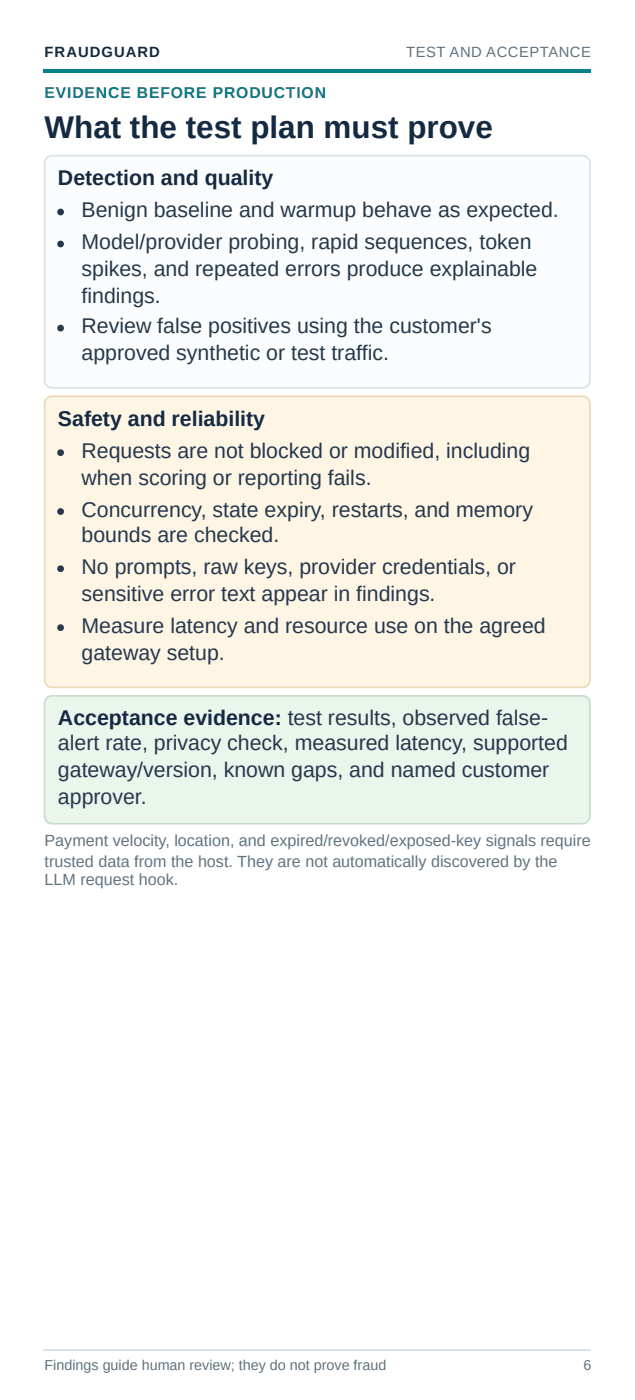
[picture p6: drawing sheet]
<svg xmlns="http://www.w3.org/2000/svg" width="100mm" height="220mm" viewBox="0 0 100 220" stroke-linecap="round" stroke-linejoin="round" font-family="sans-serif">
<defs><g id="words">
<text font-size="4.9" fill="#142a43" x="7" y="21.7">What the test plan must prove</text>
<g font-size="3.3" fill="#142a43">
<text x="9.1" y="29.1">Detection and quality</text>
<text x="9.1" y="66.9">Safety and reliability</text>
<text x="9.1" y="114">Acceptance evidence: test results, observed false-</text>
</g>
<g font-size="3.3" fill="#26384b">
<text x="12.8" y="34.1">Benign baseline and warmup behave as expected.</text>
<text x="12.8" y="39.2">Model/provider probing, rapid sequences, token</text>
<text x="12.8" y="43.4">spikes, and repeated errors produce explainable</text>
<text x="12.8" y="47.6">findings.</text>
<text x="12.8" y="52.4">Review false positives using the customer's</text>
<text x="12.8" y="56.6">approved synthetic or test traffic.</text>
<text x="12.8" y="72">Requests are not blocked or modified, including</text>
<text x="12.8" y="76.2">when scoring or reporting fails.</text>
<text x="12.8" y="81.2">Concurrency, state expiry, restarts, and memory</text>
<text x="12.8" y="85.2">bounds are checked.</text>
<text x="12.8" y="90.2">No prompts, raw keys, provider credentials, or</text>
<text x="12.8" y="94.5">sensitive error text appear in findings.</text>
<text x="12.8" y="99.5">Measure latency and resource use on the agreed</text>
<text x="12.8" y="103.7">gateway setup.</text>
<text x="9.1" y="118">alert rate, privacy check, measured latency, supported</text>
<text x="9.1" y="122.2">gateway/version, known gaps, and named customer</text>
<text x="9.1" y="126.5">approver.</text>
</g>
<text font-size="2.5" fill="#087e88" x="7" y="15.3">EVIDENCE BEFORE PRODUCTION</text>
<g font-size="2.5" fill="#5e7185">
<text x="7" y="133.1">Payment velocity, location, and expired/revoked/exposed-key signals require</text>
<text x="7" y="136.3">trusted data from the host. They are not automatically discovered by the</text>
<text x="7" y="139.2">LLM request hook.</text>
</g>
<text font-size="2.3" fill="#142a43" x="7" y="9">FRAUDGUARD</text>
<g font-size="2.3" fill="#5e7185">
<text x="63.9" y="9">TEST AND ACCEPTANCE</text>
<text x="7" y="215.4">Findings guide human review; they do not prove fraud</text>
<text x="91.7" y="215.4">6</text>
</g>
</g></defs>
<path d="M6.9 10.8h86v.6h-86z" fill="#087e88"/>
<path d="M7.4 24.8l.3-.2 .5-.1h83.3a1.19 1.19 0 0 1 1.2 1.2v34.1a1.19 1.19 0 0 1-1.2 1.2h-83.3a1.19 1.19 0 0 1-1.2-1.2v-34.1l.1-.5z" fill="#fbfcfd"/>
<path d="M7.4 24.8l.3-.2 .5-.1h83.3a1.19 1.19 0 0 1 1.2 1.2v34.1a1.19 1.19 0 0 1-1.2 1.2h-83.3a1.19 1.19 0 0 1-1.2-1.2v-34.1l.1-.5z" fill="none" stroke="#d9e2e9" stroke-width=".26"/>
<path d="M7.4 62.7l.3-.3 .5-.1h83.3a1.19 1.19 0 0 1 1.2 1.2v43.4a1.19 1.19 0 0 1-1.2 1.2h-83.3a1.19 1.19 0 0 1-1.2-1.2v-43.4l.1-.5z" fill="#fff5e4"/>
<path d="M7.4 62.7l.3-.3 .5-.1h83.3a1.19 1.19 0 0 1 1.2 1.2v43.4a1.19 1.19 0 0 1-1.2 1.2h-83.3a1.19 1.19 0 0 1-1.2-1.2v-43.4l.1-.5z" fill="none" stroke="#ecd9b5" stroke-width=".26"/>
<path d="M7.4 109.8l.3-.3 .5-.1h83.3a1.19 1.19 0 0 1 1.2 1.2v17.7a1.19 1.19 0 0 1-1.2 1.2h-83.3a1.19 1.19 0 0 1-1.2-1.2v-17.7l.1-.5z" fill="#eaf5ec"/>
<path d="M7.4 109.8l.3-.3 .5-.1h83.3a1.19 1.19 0 0 1 1.2 1.2v17.7a1.19 1.19 0 0 1-1.2 1.2h-83.3a1.19 1.19 0 0 1-1.2-1.2v-17.7l.1-.5z" fill="none" stroke="#c7ddca" stroke-width=".26"/>
<g fill="#26384b">
<circle cx="9.5" cy="33.3" r=".53"/>
<circle cx="9.5" cy="38.4" r=".53"/>
<circle cx="9.5" cy="51.6" r=".53"/>
<circle cx="9.5" cy="71.2" r=".53"/>
<circle cx="9.5" cy="80.4" r=".53"/>
<circle cx="9.5" cy="89.4" r=".53"/>
<circle cx="9.5" cy="98.7" r=".53"/>
</g>
<path d="M6.9 212.3h86" fill="none" stroke="#d9e2e9" stroke-width=".26"/>
<use href="#words"/>
</svg>
